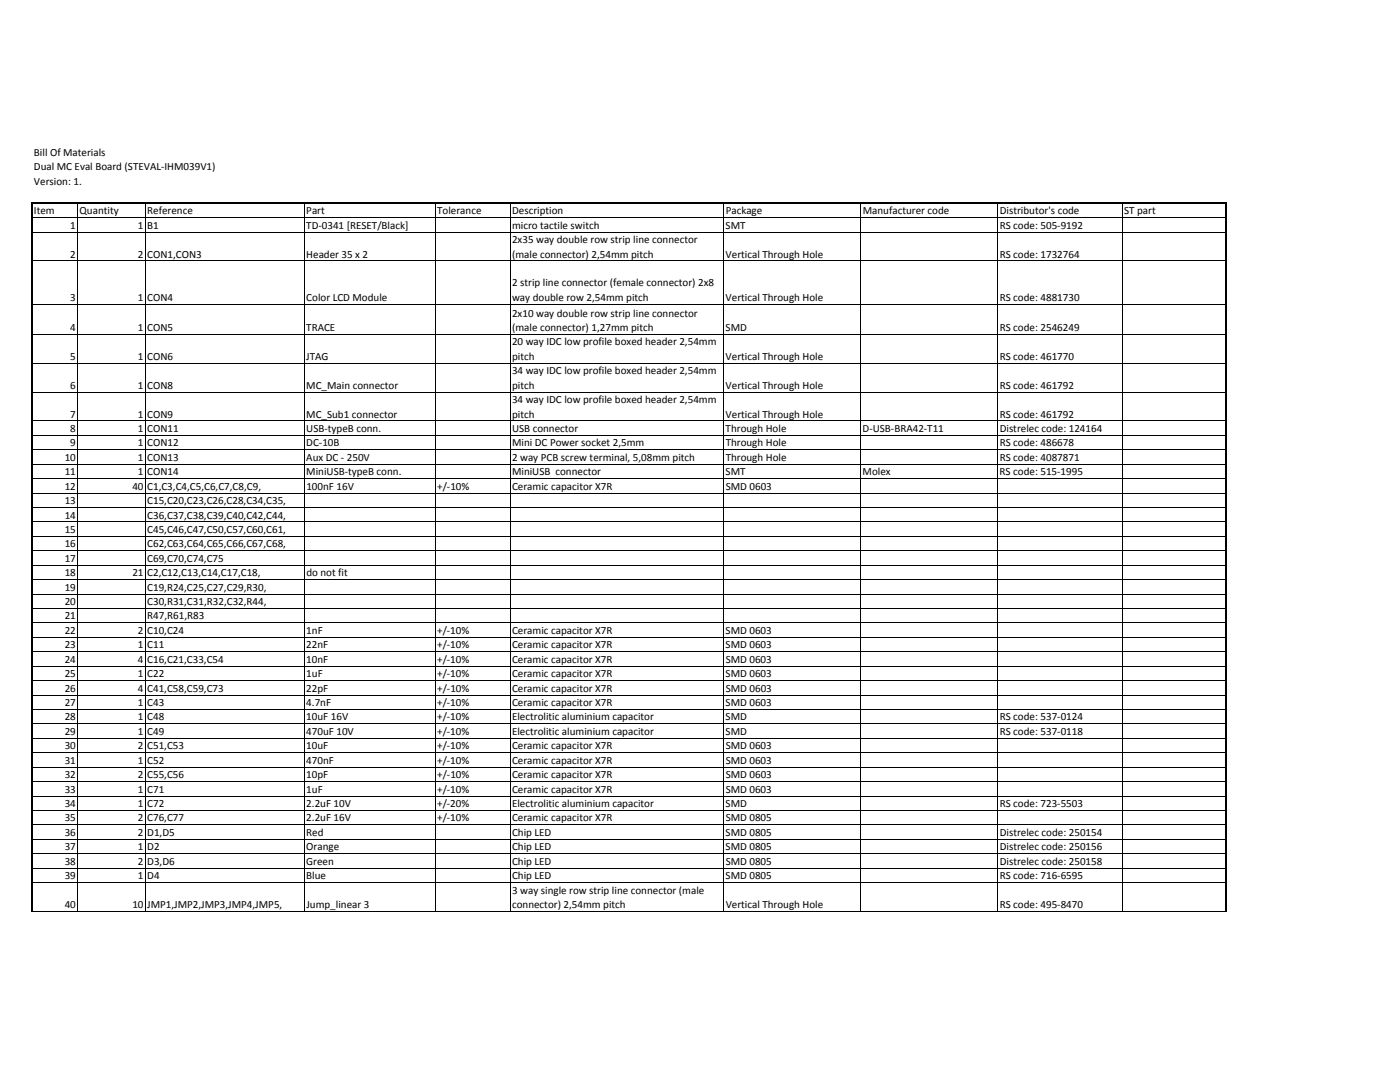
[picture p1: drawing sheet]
<svg xmlns="http://www.w3.org/2000/svg" width="279mm" height="216mm" viewBox="0 0 279 216" stroke-linecap="round" stroke-linejoin="round" font-family="sans-serif">
<defs><g id="words">
<g font-size="2.2">
<text x="6.8" y="31.1">Bill Of Materials</text>
<text x="6.8" y="34">Dual MC Eval Board (STEVAL-IHM039V1)</text>
<text x="6.8" y="36.9">Version: 1.</text>
<text x="6.8" y="42.8">Item</text>
<text x="14" y="45.6">1</text>
<text x="15.9" y="42.8">Quantity</text>
<text x="27.5" y="45.6">1 B1</text>
<text x="29.4" y="42.8">Reference</text>
<text x="61.1" y="45.6">TD-0341 [RESET/Black]</text>
<text x="61.1" y="42.8">Part</text>
<text x="87.3" y="42.8">Tolerance</text>
<text x="102.2" y="45.6">micro tactile switch</text>
<text x="102.2" y="42.8">Description</text>
<text x="144.8" y="45.6">SMT</text>
<text x="144.8" y="42.8">Package</text>
<text x="172.2" y="42.8">Manufacturer code</text>
<text x="199.5" y="45.6">RS code: 505-9192</text>
<text x="199.5" y="42.8">Distributor's code</text>
<text x="224.4" y="42.8">ST part</text>
<text x="14" y="51.4">2</text>
<text x="27.5" y="51.4">2 CON1,CON3</text>
<text x="61.1" y="51.4">Header 35 x 2</text>
<text x="102.2" y="48.5">2x35 way double row strip line connector</text>
<text x="102.2" y="51.4">(male connector) 2,54mm pitch</text>
<text x="144.8" y="51.4">Vertical Through Hole</text>
<text x="199.5" y="51.4">RS code: 1732764</text>
<text x="102.2" y="57.1">2 strip line connector (female connector) 2x8</text>
<text x="14" y="60">3</text>
<text x="27.5" y="60">1 CON4</text>
<text x="61.1" y="60">Color LCD Module</text>
<text x="102.2" y="63.2">2x10 way double row strip line connector</text>
<text x="102.2" y="60">way double row 2,54mm pitch</text>
<text x="144.8" y="60">Vertical Through Hole</text>
<text x="199.5" y="60">RS code: 4881730</text>
<text x="14" y="71.8">5</text>
<text x="14" y="66">4</text>
<text x="27.5" y="71.8">1 CON6</text>
<text x="27.5" y="66">1 CON5</text>
<text x="61.1" y="71.8">JTAG</text>
<text x="61.1" y="66">TRACE</text>
<text x="102.2" y="68.9">20 way IDC low profile boxed header 2,54mm</text>
<text x="102.2" y="71.8">pitch</text>
<text x="102.2" y="66">(male connector) 1,27mm pitch</text>
<text x="144.8" y="66">SMD</text>
<text x="144.8" y="71.8">Vertical Through Hole</text>
<text x="199.5" y="71.8">RS code: 461770</text>
<text x="199.5" y="66">RS code: 2546249</text>
<text x="14" y="77.6">6</text>
<text x="27.5" y="77.6">1 CON8</text>
<text x="61.1" y="77.6">MC_Main connector</text>
<text x="102.2" y="74.7">34 way IDC low profile boxed header 2,54mm</text>
<text x="102.2" y="77.6">pitch</text>
<text x="144.8" y="77.6">Vertical Through Hole</text>
<text x="199.5" y="77.6">RS code: 461792</text>
<text x="14" y="83.3">7</text>
<text x="27.5" y="83.3">1 CON9</text>
<text x="61.1" y="83.3">MC_Sub1 connector</text>
<text x="102.2" y="80.4">34 way IDC low profile boxed header 2,54mm</text>
<text x="102.2" y="83.3">pitch</text>
<text x="144.8" y="83.3">Vertical Through Hole</text>
<text x="199.5" y="83.3">RS code: 461792</text>
<text x="14" y="86.2">8</text>
<text x="14" y="89.1">9</text>
<text x="27.5" y="86.2">1 CON11</text>
<text x="27.5" y="89.1">1 CON12</text>
<text x="61.1" y="86.2">USB-typeB conn.</text>
<text x="61.1" y="89.1">DC-10B</text>
<text x="102.2" y="86.2">USB connector</text>
<text x="102.2" y="89.1">Mini DC Power socket 2,5mm</text>
<text x="144.8" y="86.2">Through Hole</text>
<text x="144.8" y="89.1">Through Hole</text>
<text x="172.2" y="86.2">D-USB-BRA42-T11</text>
<text x="199.5" y="86.2">Distrelec code: 124164</text>
<text x="199.5" y="89.1">RS code: 486678</text>
<text x="12.9" y="91.9">10</text>
<text x="12.9" y="94.8">11</text>
<text x="27.5" y="91.9">1 CON13</text>
<text x="27.5" y="94.8">1 CON14</text>
<text x="61.1" y="91.9">Aux DC - 250V</text>
<text x="61.1" y="94.8">MiniUSB-typeB conn.</text>
<text x="102.2" y="94.8">MiniUSB connector</text>
<text x="102.2" y="91.9">2 way PCB screw terminal, 5,08mm pitch</text>
<text x="144.8" y="94.8">SMT</text>
<text x="144.8" y="91.9">Through Hole</text>
<text x="172.2" y="94.8">Molex</text>
<text x="199.5" y="94.8">RS code: 515-1995</text>
<text x="199.5" y="91.9">RS code: 4087871</text>
<text x="12.9" y="97.7">12</text>
<text x="12.9" y="100.6">13</text>
<text x="26.4" y="97.7">40 C1,C3,C4,C5,C6,C7,C8,C9,</text>
<text x="29.4" y="100.6">C15,C20,C23,C26,C28,C34,C35,</text>
<text x="61.1" y="97.7">100nF 16V</text>
<text x="87.3" y="97.7">+/-10%</text>
<text x="102.2" y="97.7">Ceramic capacitor X7R</text>
<text x="144.8" y="97.7">SMD 0603</text>
<text x="12.9" y="103.5">14</text>
<text x="12.9" y="106.3">15</text>
<text x="29.4" y="103.5">C36,C37,C38,C39,C40,C42,C44,</text>
<text x="29.4" y="106.3">C45,C46,C47,C50,C57,C60,C61,</text>
<text x="12.9" y="109.2">16</text>
<text x="12.9" y="112.1">17</text>
<text x="29.4" y="109.2">C62,C63,C64,C65,C66,C67,C68,</text>
<text x="29.4" y="112.1">C69,C70,C74,C75</text>
<text x="12.9" y="115">18</text>
<text x="12.9" y="117.9">19</text>
<text x="26.4" y="115">21 C2,C12,C13,C14,C17,C18,</text>
<text x="29.4" y="117.9">C19,R24,C25,C27,C29,R30,</text>
<text x="61.1" y="115">do not fit</text>
<text x="12.9" y="120.7">20</text>
<text x="12.9" y="123.6">21</text>
<text x="29.4" y="120.7">C30,R31,C31,R32,C32,R44,</text>
<text x="29.4" y="123.6">R47,R61,R83</text>
<text x="12.9" y="126.5">22</text>
<text x="12.9" y="129.4">23</text>
<text x="27.5" y="126.5">2 C10,C24</text>
<text x="27.5" y="129.4">1 C11</text>
<text x="61.1" y="129.4">22nF</text>
<text x="61.1" y="126.5">1nF</text>
<text x="87.2" y="129.4">+/-10%</text>
<text x="87.2" y="126.5">+/-10%</text>
<text x="102.2" y="129.4">Ceramic capacitor X7R</text>
<text x="102.2" y="126.5">Ceramic capacitor X7R</text>
<text x="144.8" y="129.4">SMD 0603</text>
<text x="144.8" y="126.5">SMD 0603</text>
<text x="12.9" y="132.2">24</text>
<text x="12.9" y="135.1">25</text>
<text x="27.5" y="132.2">4 C16,C21,C33,C54</text>
<text x="27.5" y="135.1">1 C22</text>
<text x="61.1" y="135.1">1uF</text>
<text x="61.1" y="132.2">10nF</text>
<text x="87.2" y="135.1">+/-10%</text>
<text x="87.3" y="132.2">+/-10%</text>
<text x="102.2" y="135.1">Ceramic capacitor X7R</text>
<text x="102.2" y="132.2">Ceramic capacitor X7R</text>
<text x="144.8" y="135.1">SMD 0603</text>
<text x="144.8" y="132.2">SMD 0603</text>
<text x="12.9" y="138">26</text>
<text x="12.9" y="140.9">27</text>
<text x="12.9" y="143.8">28</text>
<text x="27.5" y="138">4 C41,C58,C59,C73</text>
<text x="27.5" y="140.9">1 C43</text>
<text x="27.5" y="143.8">1 C48</text>
<text x="61.1" y="140.9">4.7nF</text>
<text x="61.1" y="143.8">10uF 16V</text>
<text x="61.1" y="138">22pF</text>
<text x="87.2" y="140.9">+/-10%</text>
<text x="87.2" y="143.8">+/-10%</text>
<text x="87.3" y="138">+/-10%</text>
<text x="102.2" y="140.9">Ceramic capacitor X7R</text>
<text x="102.2" y="143.8">Electrolitic aluminium capacitor</text>
<text x="102.2" y="138">Ceramic capacitor X7R</text>
<text x="144.8" y="143.8">SMD</text>
<text x="144.8" y="140.9">SMD 0603</text>
<text x="144.8" y="138">SMD 0603</text>
<text x="199.5" y="143.8">RS code: 537-0124</text>
<text x="12.9" y="146.6">29</text>
<text x="12.9" y="149.5">30</text>
<text x="27.5" y="146.6">1 C49</text>
<text x="27.5" y="149.5">2 C51,C53</text>
<text x="61.1" y="146.6">470uF 10V</text>
<text x="61.1" y="149.5">10uF</text>
<text x="87.2" y="146.6">+/-10%</text>
<text x="87.3" y="149.5">+/-10%</text>
<text x="102.2" y="146.6">Electrolitic aluminium capacitor</text>
<text x="102.2" y="149.5">Ceramic capacitor X7R</text>
<text x="144.8" y="146.6">SMD</text>
<text x="144.8" y="149.5">SMD 0603</text>
<text x="199.5" y="146.6">RS code: 537-0118</text>
<text x="12.9" y="152.4">31</text>
<text x="12.9" y="155.3">32</text>
<text x="27.5" y="152.4">1 C52</text>
<text x="27.5" y="155.3">2 C55,C56</text>
<text x="61.1" y="152.4">470nF</text>
<text x="61.1" y="155.3">10pF</text>
<text x="87.3" y="152.4">+/-10%</text>
<text x="87.3" y="155.3">+/-10%</text>
<text x="102.2" y="152.4">Ceramic capacitor X7R</text>
<text x="102.2" y="155.3">Ceramic capacitor X7R</text>
<text x="144.8" y="152.4">SMD 0603</text>
<text x="144.8" y="155.3">SMD 0603</text>
<text x="12.9" y="158.2">33</text>
<text x="12.9" y="161">34</text>
<text x="27.5" y="158.2">1 C71</text>
<text x="27.5" y="161">1 C72</text>
<text x="61.1" y="158.2">1uF</text>
<text x="61.1" y="161">2.2uF 10V</text>
<text x="87.2" y="161">+/-20%</text>
<text x="87.3" y="158.2">+/-10%</text>
<text x="102.2" y="161">Electrolitic aluminium capacitor</text>
<text x="102.2" y="158.2">Ceramic capacitor X7R</text>
<text x="144.8" y="161">SMD</text>
<text x="144.8" y="158.2">SMD 0603</text>
<text x="199.5" y="161">RS code: 723-5503</text>
<text x="12.9" y="163.9">35</text>
<text x="12.9" y="166.8">36</text>
<text x="27.5" y="163.9">2 C76,C77</text>
<text x="27.5" y="166.8">2 D1,D5</text>
<text x="61.1" y="166.8">Red</text>
<text x="61.1" y="163.9">2.2uF 16V</text>
<text x="87.3" y="163.9">+/-10%</text>
<text x="102.2" y="163.9">Ceramic capacitor X7R</text>
<text x="102.2" y="166.8">Chip LED</text>
<text x="144.8" y="166.8">SMD 0805</text>
<text x="144.8" y="163.9">SMD 0805</text>
<text x="199.5" y="166.8">Distrelec code: 250154</text>
<text x="12.9" y="169.7">37</text>
<text x="12.9" y="172.6">38</text>
<text x="27.5" y="169.7">1 D2</text>
<text x="27.5" y="172.6">2 D3,D6</text>
<text x="61.1" y="169.7">Orange</text>
<text x="61.1" y="172.6">Green</text>
<text x="102.2" y="169.7">Chip LED</text>
<text x="102.2" y="172.6">Chip LED</text>
<text x="144.8" y="169.7">SMD 0805</text>
<text x="144.8" y="172.6">SMD 0805</text>
<text x="199.5" y="172.6">Distrelec code: 250158</text>
<text x="199.5" y="169.7">Distrelec code: 250156</text>
<text x="12.9" y="175.4">39</text>
<text x="27.5" y="175.4">1 D4</text>
<text x="61.1" y="175.4">Blue</text>
<text x="102.2" y="175.4">Chip LED</text>
<text x="102.2" y="178.3">3 way single row strip line connector (male</text>
<text x="144.8" y="175.4">SMD 0805</text>
<text x="199.5" y="175.4">RS code: 716-6595</text>
<text x="12.9" y="181.2">40</text>
<text x="26.4" y="181.2">10 JMP1,JMP2,JMP3,JMP4,JMP5,</text>
<text x="61.1" y="181.2">Jump_linear 3</text>
<text x="102.2" y="181.2">connector) 2,54mm pitch</text>
<text x="144.8" y="181.2">Vertical Through Hole</text>
<text x="199.5" y="181.2">RS code: 495-8470</text>
</g>
</g></defs>
<path d="M6.4 40.4v141.5M6.6 40.6h238.2M244.6 40.7v141.2" fill="none" stroke="#000" stroke-width=".34"/>
<g fill="none" stroke="#000" stroke-width=".2">
<path d="M6.6 43.4h237.8M6.6 46.3h237.8M6.6 52.1h237.8M15.5 40.7v141.2M29 40.7v141.2M60.7 40.7v141.2M86.9 40.7v141.2M101.8 40.7v141.2M144.4 40.7v141.2M171.8 40.7v141.2M199.1 40.7v141.2M224 40.7v141.2"/>
<path d="M6.6 60.7h237.8M6.6 66.7h237.8M6.6 72.5h237.8M6.6 78.2h237.8M6.6 84h237.8M6.6 86.9h237.8M6.6 89.7h237.8M6.6 92.6h237.8M6.6 95.5h237.8M6.6 98.4h237.8M6.6 101.3h237.8M6.6 104.1h237.8"/>
<path d="M6.6 107h237.8M6.6 109.9h237.8M6.6 112.8h237.8M6.6 115.7h237.8M6.6 118.5h237.8M6.6 121.4h237.8M6.6 124.3h237.8M6.6 127.2h237.8M6.6 130h237.8M6.6 132.9h237.8M6.6 135.8h237.8M6.6 138.7h237.8"/>
<path d="M6.6 141.6h237.8M6.6 144.4h237.8M6.6 147.3h237.8M6.6 150.2h237.8M6.6 153.1h237.8M6.6 156h237.8M6.6 158.8h237.8M6.6 161.7h237.8M6.6 164.6h237.8M6.6 167.5h237.8M6.6 170.3h237.8M6.6 173.2h237.8"/>
<path d="M6.6 176.1h237.8M6.6 181.9h237.8"/>
</g>
<use href="#words"/>
</svg>
